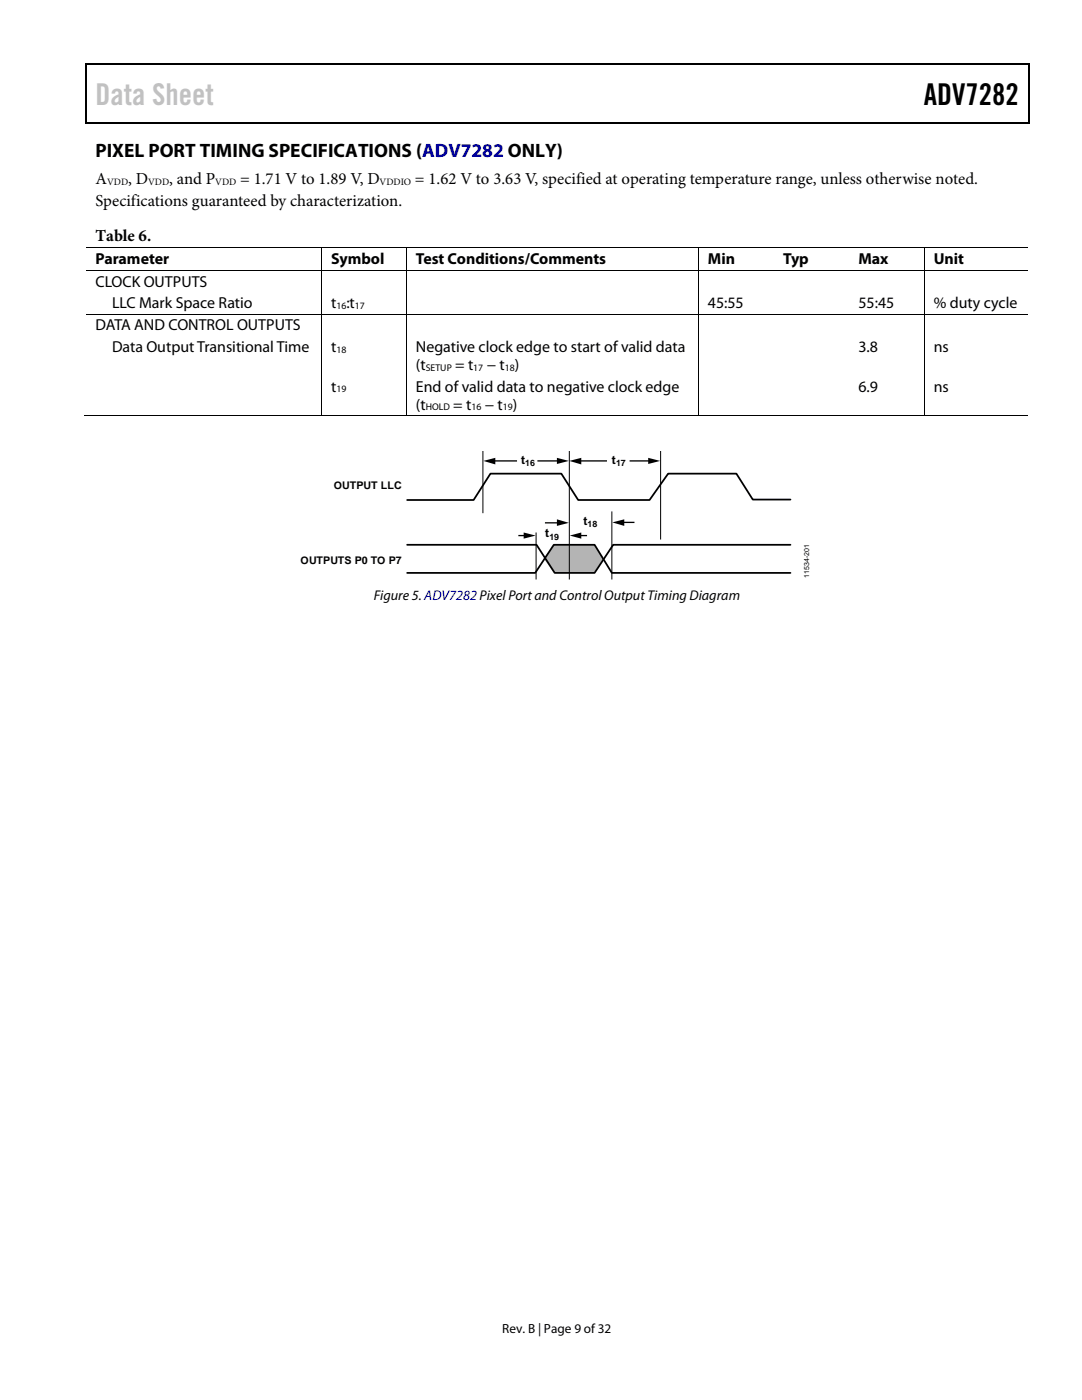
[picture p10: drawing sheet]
<svg xmlns="http://www.w3.org/2000/svg" width="216mm" height="279mm" viewBox="0 0 216 279" stroke-linecap="round" stroke-linejoin="round" font-family="sans-serif">
<defs><g id="words">
<text font-size="6" fill="#c1c1c1" x="19" y="21">Data Sheet</text>
<text font-size="6" x="184.3" y="21">ADV7282</text>
<text font-size="3.9" x="19" y="31.3">PIXEL PORT TIMING SPECIFICATIONS (ADV7282 ONLY)</text>
<g font-size="3.3">
<text x="19" y="36.8">A</text>
<text x="19.1" y="41">Specifications guaranteed by characterization.</text>
<text x="25.6" y="36.8">, D</text>
<text x="33.8" y="36.8">, and P</text>
<text x="47.9" y="36.8">= 1.71 V to 1.89 V, D</text>
<text x="82.8" y="36.8">= 1.62 V to 3.63 V, specified at operating temperature range, unless otherwise noted.</text>
<text x="19.1" y="48.2">Table 6.</text>
</g>
<g font-size="3.2">
<text x="19" y="52.7">Parameter</text>
<text x="66.1" y="52.7">Symbol</text>
<text x="83" y="52.7">Test Conditions/Comments</text>
<text x="141.2" y="52.7">Min</text>
<text x="156.3" y="52.7">Typ</text>
<text x="171.3" y="52.7">Max</text>
<text x="186.3" y="52.7">Unit</text>
<text x="19" y="57.2">CLOCK OUTPUTS</text>
<text x="19" y="66">DATA AND CONTROL OUTPUTS</text>
<text x="22.4" y="61.5">LLC Mark Space Ratio</text>
<text x="66.1" y="61.5">t :t</text>
<text x="141.2" y="61.5">45:55</text>
<text x="171.3" y="61.5">55:45</text>
<text x="186.3" y="61.5">% duty cycle</text>
<text x="22.4" y="70.3">Data Output Transitional Time</text>
<text x="66.1" y="70.3">t</text>
<text x="83" y="70.3">Negative clock edge to start of valid data</text>
<text x="171.3" y="70.3">3.8</text>
<text x="186.3" y="70.3">ns</text>
<text x="83" y="73.9">(t</text>
<text x="90.8" y="73.9">= t</text>
<text x="97.1" y="73.9">− t )</text>
<text x="66.1" y="78.1">t</text>
<text x="83" y="78.2">End of valid data to negative clock edge</text>
<text x="83" y="81.7">(t</text>
<text x="90.4" y="81.7">= t</text>
<text x="96.7" y="81.7">− t )</text>
<text x="171.3" y="78.1">6.9</text>
<text x="186.3" y="78.1">ns</text>
</g>
<text font-size="2.8" x="74.6" y="119.7">Figure 5. ADV7282 Pixel Port and Control Output Timing Diagram</text>
<text font-size="2.6" x="100.2" y="266">Rev. B | Page 9 of 32</text>
<g font-size="2.5">
<text x="104" y="92.5">t</text>
<text x="122.1" y="92.5">t</text>
<text x="108.8" y="107.2">t</text>
<text x="116.4" y="104.7">t</text>
</g>
<g font-size="2.1">
<text x="66.6" y="97.6">OUTPUT LLC</text>
<text x="60" y="112.5">OUTPUTS P0 TO P7</text>
</g>
<g font-size="1.9">
<text x="21.4" y="36.9">VDD</text>
<text x="29.6" y="36.9">VDD</text>
<text x="42.9" y="36.9">VDD</text>
<text x="75.8" y="36.9">VDDIO</text>
<text x="67.1" y="61.7">16</text>
<text x="70.8" y="61.7">17</text>
<text x="67.1" y="70.4">18</text>
<text x="85" y="74">SETUP</text>
<text x="94.4" y="74">17</text>
<text x="100.7" y="74">18</text>
<text x="67.1" y="78.3">19</text>
<text x="85" y="81.9">HOLD</text>
<text x="94.1" y="81.9">16</text>
<text x="100.4" y="81.9">19</text>
</g>
<g font-size="1.8">
<text x="104.8" y="93">16</text>
<text x="122.9" y="93">17</text>
<text x="109.6" y="107.8">19</text>
<text x="117.3" y="105.2">18</text>
</g>
<text font-size="1.4" x="161.5" y="115.3" transform="rotate(-90 161.5 115.3)">11534-201</text>
</g></defs>
<g fill="#000">
<path d="M17 12.7h.3v1h-.3zM17 12.7h.3v.3h-.3zM82.7 12.7h.2v.3h-.2zM205.2 12.7h.3v1h-.3zM205.2 12.7h.3v.3h-.3zM17 24.4h.3v.3h-.3zM82.4 24.4h.3v.3h-.3zM205.2 24.4h.3v.3h-.3zM64.1 49.4h.1v.2h-.1zM64.1 53.9h.1v.2h-.1zM81 49.4h.2v.2h-.2zM81 53.9h.2v.2h-.2z"/>
<path d="M139.3 49.4h.1v.2h-.1zM139.3 53.9h.1v.2h-.1zM154.4 49.4h.1v.2h-.1zM154.4 53.9h.1v.2h-.1zM169.4 49.4h.2v.2h-.2zM169.4 53.9h.2v.2h-.2zM184.3 49.4h.2v.2h-.2zM184.3 53.9h.2v.2h-.2zM64.1 62.7h.1v.1h-.1zM81 62.7h.2v.1h-.2zM139.3 62.7h.1v.1h-.1zM154.4 62.7h.1v.1h-.1z"/>
<path d="M169.4 62.7h.2v.1h-.2zM184.3 62.7h.2v.1h-.2zM64.1 82.9h.1v.2h-.1zM81 82.9h.2v.2h-.2zM139.3 82.9h.1v.2h-.1zM154.1 82.9h.2v.2h-.2zM169.1 82.9h.2v.2h-.2zM184.3 82.9h.2v.2h-.2z"/>
</g>
<path d="M17.1 13.7v10.7M17.3 12.8h65.4M82.9 12.8h122.3M205.3 13.7v10.7M17.3 24.5h187.9" fill="none" stroke="#000" stroke-width=".25"/>
<g fill="none" stroke="#000" stroke-width=".2">
<path d="M17.1 49.5h47M17.1 54h47M64.2 49.6v4.3M64.2 54.1v8.6M64.2 49.5h16.8M64.2 54h16.8M81.1 49.6v4.3M81.1 54.1v8.6M81.2 49.5h58.1M81.2 54h58.1M139.3 49.6v4.3M139.3 54.1v8.6"/>
<path d="M139.4 49.5h15M139.4 54h15M154.5 49.5h14.9M154.5 54h14.9M169.6 49.5h14.7M169.6 54h14.7M184.4 49.6v4.3M184.4 54.1v8.6M184.5 49.5h20.6M184.5 54h20.6M17.1 62.8h47M64.2 62.8v20.1"/>
<path d="M64.2 62.8h16.8M81.1 62.8v20.1M81.2 62.8h58.1M139.3 62.8v20.1M139.4 62.8h15M154.5 62.8h14.9M169.6 62.8h14.7M184.4 62.8v20.1M184.5 62.8h20.6M16.9 83h47.2M64.2 83h16.8M81.2 83h58.1"/>
<path d="M139.4 83h44.9M184.5 83h20.6"/>
</g>
<path d="M110.7 108.6h7.9l1.8 2.9-1.8 2.7h-8.1l-2-2.8z" fill="#b4b4b4"/>
<path d="M157.7 99.7h-7.5l-3.3-5.2h-13.6l-3.7 5.3h-14.2l-3.4-5.3h-14.1l-3.4 5.3h-13.3M81.2 108.7h25.9l3.6 5.6h7.9l3.8-5.6h35.3M81.2 114.3h25.6l3.7-5.6h8.1l3.5 5.6h35.6" fill="none" stroke="#000" stroke-width=".35"/>
<path d="M96.4 90.1v12.3M113.6 90.1v25.6M131.8 90.1v17.6M107 106.3v9.4M122.1 102.1v13.6" fill="none" stroke="#000" stroke-width=".2"/>
<path d="M98.4 92h4.8M107.2 92h4.8M115.5 92h5.6M125.6 92h4.2M103.4 106.9h1.5M108.7 104.3h2.9M115.6 106.9h1.5M124.1 104.3h2.5" fill="none" stroke="#000" stroke-width=".26"/>
<path d="M96.4 92l2.4-.6v1.3zM111.1 91.4l2.4 .6-2.4 .6zM113.6 92l2.4-.6v1.3zM129.3 91.4l2.4 .6-2.4 .6zM104.5 106.3l2.4 .6-2.4 .6zM111.1 103.6l2.4 .7-2.4 .7zM113.7 106.9l2.3-.6v1.2zM122.2 104.3l2.4-.7v1.4z" fill="#000"/>
<use href="#words"/>
</svg>
